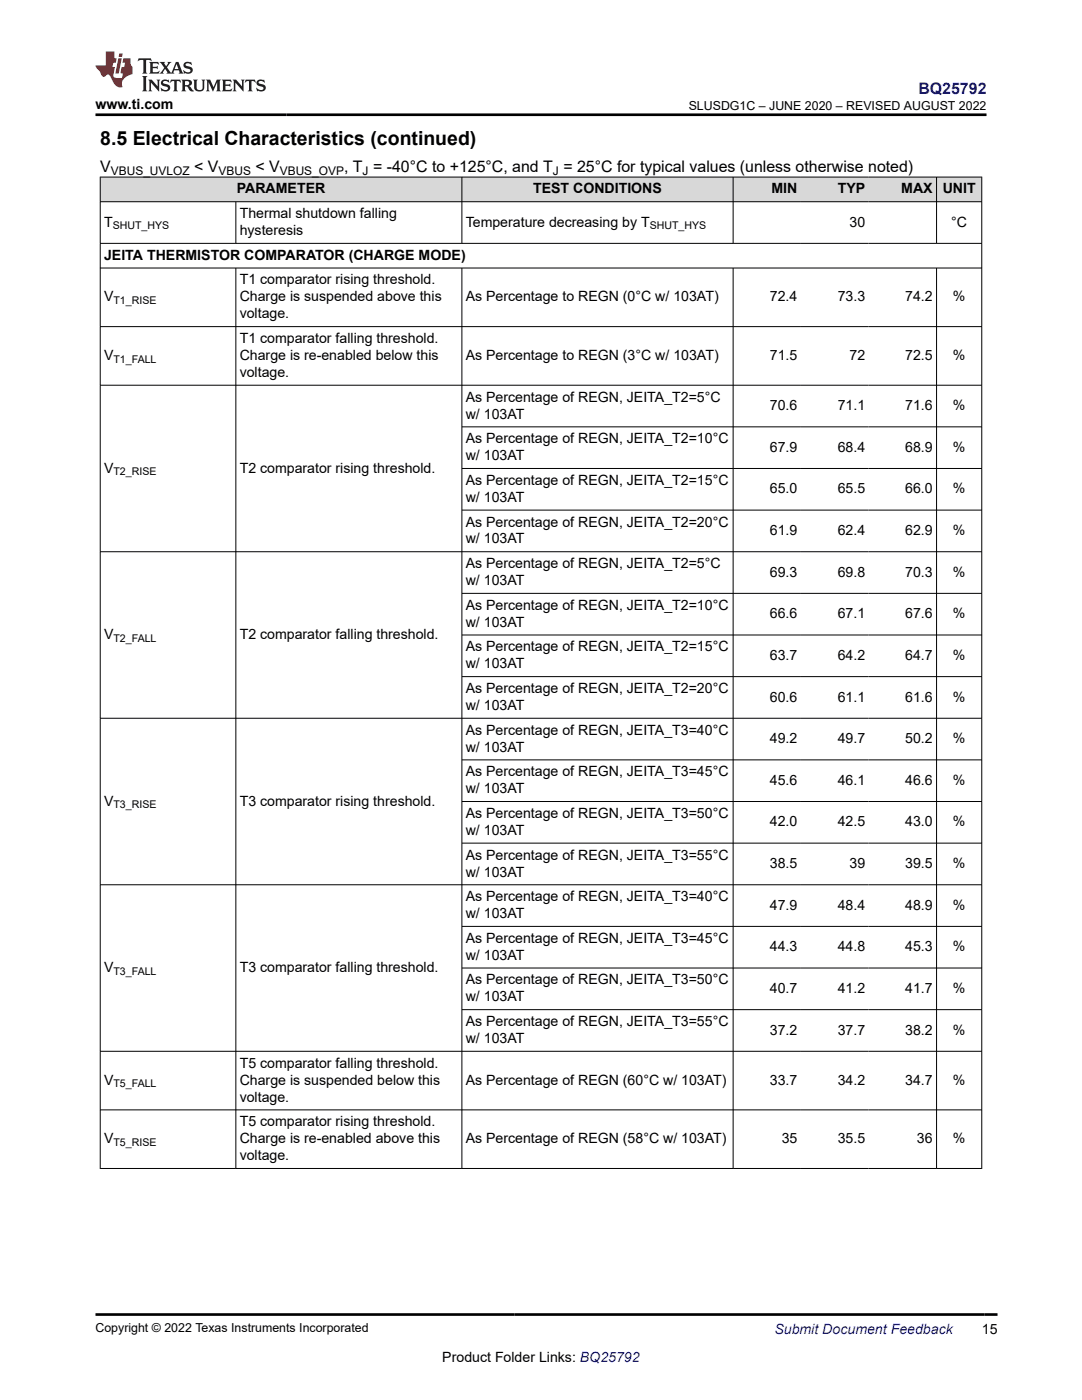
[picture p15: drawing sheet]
<svg xmlns="http://www.w3.org/2000/svg" width="216mm" height="279mm" viewBox="0 0 216 279" stroke-linecap="round" stroke-linejoin="round" font-family="sans-serif">
<defs><g id="words">
<text font-size="3.9" x="20" y="28.8">8.5 Electrical Characteristics (continued)</text>
<text font-size="3.2" fill="#00f" x="183.3" y="18.7">BQ25792</text>
<g font-size="3.2">
<text x="20" y="34.3">V</text>
<text x="38.7" y="34.3">&lt; V</text>
<text x="51" y="34.3">&lt; V</text>
<text x="68.7" y="34.3">, T = -40°C to +125°C, and T = 25°C for typical values (unless otherwise noted)</text>
</g>
<g font-size="2.8">
<text x="19" y="21.8">www.ti.com</text>
<text x="47.2" y="38.6">PARAMETER</text>
<text x="106.4" y="38.6">TEST CONDITIONS</text>
<text x="153.9" y="38.6">MIN</text>
<text x="167.2" y="38.6">TYP</text>
<text x="179.8" y="38.6">MAX</text>
<text x="188.1" y="38.6">UNIT</text>
<text x="20.8" y="45.2">T</text>
<text x="47.8" y="43.5">Thermal shutdown falling</text>
<text x="47.8" y="46.9">hysteresis</text>
<text x="92.9" y="45.2">Temperature decreasing by T</text>
<text x="169.5" y="45.2">30</text>
<text x="189.8" y="45.2">°C</text>
<text x="20.8" y="51.8">JEITA THERMISTOR COMPARATOR (CHARGE MODE)</text>
<text x="47.8" y="56.8">T1 comparator rising threshold.</text>
<text x="20.8" y="60.2">V</text>
<text x="47.8" y="60.2">Charge is suspended above this</text>
<text x="47.8" y="63.5">voltage.</text>
<text x="92.9" y="60.2">As Percentage to REGN (0°C w/ 103AT)</text>
<text x="153.6" y="60.2">72.4</text>
<text x="167.1" y="60.2">73.3</text>
<text x="180.6" y="60.2">74.2</text>
<text x="190.1" y="60.2">%</text>
<text x="20.8" y="71.8">V</text>
<text x="47.8" y="68.5">T1 comparator falling threshold.</text>
<text x="47.8" y="71.8">Charge is re-enabled below this</text>
<text x="92.9" y="71.8">As Percentage to REGN (3°C w/ 103AT)</text>
<text x="153.6" y="71.8">71.5</text>
<text x="169.5" y="71.8">72</text>
<text x="180.6" y="71.8">72.5</text>
<text x="190.1" y="71.8">%</text>
<text x="47.8" y="75.2">voltage.</text>
<text x="92.9" y="80.2">As Percentage of REGN, JEITA_T2=5°C</text>
<text x="92.9" y="83.5">w/ 103AT</text>
<text x="153.6" y="81.8">70.6</text>
<text x="167.1" y="81.8">71.1</text>
<text x="180.6" y="81.8">71.6</text>
<text x="190.1" y="81.8">%</text>
<text x="92.9" y="88.5">As Percentage of REGN, JEITA_T2=10°C</text>
<text x="20.8" y="94.3">V</text>
<text x="47.8" y="94.3">T2 comparator rising threshold.</text>
<text x="92.9" y="91.8">w/ 103AT</text>
<text x="153.6" y="90.2">67.9</text>
<text x="167.1" y="90.2">68.4</text>
<text x="180.6" y="90.2">68.9</text>
<text x="190.1" y="90.2">%</text>
<text x="92.9" y="96.8">As Percentage of REGN, JEITA_T2=15°C</text>
<text x="92.9" y="100.2">w/ 103AT</text>
<text x="153.6" y="98.5">65.0</text>
<text x="167.1" y="98.5">65.5</text>
<text x="180.6" y="98.5">66.0</text>
<text x="190.1" y="98.5">%</text>
<text x="92.9" y="105.1">As Percentage of REGN, JEITA_T2=20°C</text>
<text x="153.6" y="106.8">61.9</text>
<text x="167.1" y="106.8">62.4</text>
<text x="180.6" y="106.8">62.9</text>
<text x="190.1" y="106.8">%</text>
<text x="92.9" y="108.5">w/ 103AT</text>
<text x="92.9" y="113.4">As Percentage of REGN, JEITA_T2=5°C</text>
<text x="92.9" y="116.8">w/ 103AT</text>
<text x="153.6" y="115.1">69.3</text>
<text x="167.1" y="115.1">69.8</text>
<text x="180.6" y="115.1">70.3</text>
<text x="190.1" y="115.1">%</text>
<text x="92.9" y="121.7">As Percentage of REGN, JEITA_T2=10°C</text>
<text x="92.9" y="125.1">w/ 103AT</text>
<text x="153.6" y="123.4">66.6</text>
<text x="167.1" y="123.4">67.1</text>
<text x="180.6" y="123.4">67.6</text>
<text x="190.1" y="123.4">%</text>
<text x="20.8" y="127.5">V</text>
<text x="47.8" y="127.5">T2 comparator falling threshold.</text>
<text x="92.9" y="130">As Percentage of REGN, JEITA_T2=15°C</text>
<text x="153.6" y="131.7">63.7</text>
<text x="167.1" y="131.7">64.2</text>
<text x="180.6" y="131.7">64.7</text>
<text x="190.1" y="131.7">%</text>
<text x="92.9" y="133.4">w/ 103AT</text>
<text x="92.9" y="138.3">As Percentage of REGN, JEITA_T2=20°C</text>
<text x="92.9" y="141.7">w/ 103AT</text>
<text x="153.6" y="140">60.6</text>
<text x="167.1" y="140">61.1</text>
<text x="180.6" y="140">61.6</text>
<text x="190.1" y="140">%</text>
<text x="92.9" y="146.6">As Percentage of REGN, JEITA_T3=40°C</text>
<text x="153.6" y="148.3">49.2</text>
<text x="167.1" y="148.3">49.7</text>
<text x="180.6" y="148.3">50.2</text>
<text x="190.1" y="148.3">%</text>
<text x="92.9" y="154.9">As Percentage of REGN, JEITA_T3=45°C</text>
<text x="92.9" y="150">w/ 103AT</text>
<text x="20.8" y="160.8">V</text>
<text x="47.8" y="160.8">T3 comparator rising threshold.</text>
<text x="92.9" y="158.3">w/ 103AT</text>
<text x="153.6" y="156.6">45.6</text>
<text x="167.1" y="156.6">46.1</text>
<text x="180.6" y="156.6">46.6</text>
<text x="190.1" y="156.6">%</text>
<text x="92.9" y="163.2">As Percentage of REGN, JEITA_T3=50°C</text>
<text x="92.9" y="166.6">w/ 103AT</text>
<text x="153.6" y="164.9">42.0</text>
<text x="167.1" y="164.9">42.5</text>
<text x="180.6" y="164.9">43.0</text>
<text x="190.1" y="164.9">%</text>
<text x="92.9" y="171.5">As Percentage of REGN, JEITA_T3=55°C</text>
<text x="153.6" y="173.2">38.5</text>
<text x="169.5" y="173.2">39</text>
<text x="180.6" y="173.2">39.5</text>
<text x="190.1" y="173.2">%</text>
<text x="92.9" y="174.9">w/ 103AT</text>
<text x="92.9" y="179.8">As Percentage of REGN, JEITA_T3=40°C</text>
<text x="92.9" y="183.2">w/ 103AT</text>
<text x="153.6" y="181.5">47.9</text>
<text x="167.1" y="181.5">48.4</text>
<text x="180.6" y="181.5">48.9</text>
<text x="190.1" y="181.5">%</text>
<text x="92.9" y="188.2">As Percentage of REGN, JEITA_T3=45°C</text>
<text x="92.9" y="191.5">w/ 103AT</text>
<text x="153.6" y="189.8">44.3</text>
<text x="167.1" y="189.8">44.8</text>
<text x="180.6" y="189.8">45.3</text>
<text x="190.1" y="189.8">%</text>
<text x="20.8" y="194">V</text>
<text x="47.8" y="194">T3 comparator falling threshold.</text>
<text x="92.9" y="196.5">As Percentage of REGN, JEITA_T3=50°C</text>
<text x="92.9" y="199.9">w/ 103AT</text>
<text x="153.6" y="198.2">40.7</text>
<text x="167.1" y="198.2">41.2</text>
<text x="180.6" y="198.2">41.7</text>
<text x="190.1" y="198.2">%</text>
<text x="92.9" y="204.8">As Percentage of REGN, JEITA_T3=55°C</text>
<text x="92.9" y="208.2">w/ 103AT</text>
<text x="153.6" y="206.5">37.2</text>
<text x="167.1" y="206.5">37.7</text>
<text x="180.6" y="206.5">38.2</text>
<text x="190.1" y="206.5">%</text>
<text x="47.8" y="213.1">T5 comparator falling threshold.</text>
<text x="20.8" y="216.5">V</text>
<text x="47.8" y="216.5">Charge is suspended below this</text>
<text x="47.8" y="219.9">voltage.</text>
<text x="92.9" y="216.5">As Percentage of REGN (60°C w/ 103AT)</text>
<text x="153.6" y="216.5">33.7</text>
<text x="167.1" y="216.5">34.2</text>
<text x="180.6" y="216.5">34.7</text>
<text x="190.1" y="216.5">%</text>
<text x="47.8" y="224.8">T5 comparator rising threshold.</text>
<text x="20.8" y="228.2">V</text>
<text x="47.8" y="228.2">Charge is re-enabled above this</text>
<text x="47.8" y="231.5">voltage.</text>
<text x="92.9" y="228.2">As Percentage of REGN (58°C w/ 103AT)</text>
<text x="156" y="228.2">35</text>
<text x="167.1" y="228.2">35.5</text>
<text x="183" y="228.2">36</text>
<text x="190.1" y="228.2">%</text>
<text x="195.9" y="266.1">15</text>
<text x="88.3" y="271.7">Product Folder Links: BQ25792</text>
</g>
<text font-size="2.8" fill="#00f" x="154.5" y="266.2">Submit Document Feedback</text>
<g font-size="2.5">
<text x="137.4" y="21.9">SLUSDG1C – JUNE 2020 – REVISED AUGUST 2022</text>
<text x="19" y="265.9">Copyright © 2022 Texas Instruments Incorporated</text>
</g>
<g font-size="2.4">
<text x="22.1" y="34.9">VBUS_UVLOZ</text>
<text x="43.6" y="34.9">VBUS</text>
<text x="55.8" y="34.9">VBUS_OVP</text>
<text x="72.4" y="34.9">J</text>
<text x="110.3" y="34.9">J</text>
</g>
<g font-size="2.1">
<text x="22.5" y="45.8">SHUT_HYS</text>
<text x="129.6" y="45.8">SHUT_HYS</text>
<text x="22.6" y="60.7">T1_RISE</text>
<text x="22.6" y="72.4">T1_FALL</text>
<text x="22.6" y="94.9">T2_RISE</text>
<text x="22.6" y="128.1">T2_FALL</text>
<text x="22.6" y="161.3">T3_RISE</text>
<text x="22.6" y="194.6">T3_FALL</text>
<text x="22.6" y="217">T5_FALL</text>
<text x="22.6" y="228.7">T5_RISE</text>
</g>
</g></defs>
<g fill="#d8d8d8">
<path d="M20 35.3h175.9v5h-175.9z" fill-rule="evenodd"/>
<path d="M20.1 35.4h72v4.8h-72z" fill-rule="evenodd"/>
<path d="M92.2 35.4h54v4.8h-54z" fill-rule="evenodd"/>
<path d="M146.3 35.4h13.5v4.8h-13.5z" fill-rule="evenodd"/>
<path d="M159.8 35.4h13.5v4.8h-13.5z" fill-rule="evenodd"/>
<path d="M173.3 35.4h13.5v4.8h-13.5z" fill-rule="evenodd"/>
<path d="M186.9 35.4h8.9v4.8h-8.9z" fill-rule="evenodd"/>
</g>
<g fill="none" stroke="#000" stroke-width=".2">
<path d="M19.9 35.3h176.1M20 35.3v198M92.2 35.3v13.3M146.3 35.3v13.3M186.9 35.3v13.3M195.9 35.3v198M19.9 40.3h176.1M19.9 48.6h176.1M19.9 53.5h176.1M47.1 40.3v8.3M47.1 53.5v179.8M92.2 53.5v179.8"/>
<path d="M146.3 53.5v179.8M186.9 53.5v179.8M19.9 65.2h176.1M19.9 76.9h176.1M92.2 85.2h103.8M92.2 93.5h103.8M19.9 110.1h176.1M92.2 101.8h103.8M92.2 118.4h103.8M92.2 126.7h103.8M92.2 135h103.8M92.2 151.7h103.8"/>
<path d="M92.2 160h103.8M196 143.3h-176.1M92.2 168.3h103.8M196 176.6h-176.1M92.2 184.9h103.8M92.2 193.2h103.8M92.2 201.5h103.8M196 209.8h-176.1M19.9 221.5h176.1M19.9 233.2h176.1"/>
</g>
<path d="M27.7 11.6l-.2 .6 .5-.2h.6v.1v2.2l-.2 .4h1l-.2-.4v-2.2v-.1h.5l.5 .2-.1-.6zM29.8 12.4l.2 .3v1.6l-.2 .4h1.9l.1-.6a1.08 1.08 0 0 1-1.3 .2v-.7h.6l.4 .2v-.7l-.4 .2h-.6v-.5l.2-.2a1 1 0 0 1 1 .3l-.1-.5zM31.8 12.4l1 1.1-1 1.2h.9l-.2-.2 .4-.8 .5 .8-.2 .2h1.6l-.2-.2 .1-.5h1l.1 .5-.1 .2h.9l-.2-.4-.8-1.9h-.5l-1 2.1-.8-1.1 .9-1h-.8l.2 .2-.5 .6-.3-.6 .1-.2zM35.2 12.8l.4 1h-.8zM36.8 12.5a.65 .65 0 0 0-.2 .7 .65 .65 0 0 0 .6 .5l.7 .1 .1 .3a.79 .79 0 0 1-.7 .4 .79 .79 0 0 1-.7-.5l.1 .7 .2-.1a.93 .93 0 0 0 1.1 0 .93 .93 0 0 0 .4-.9 1.46 1.46 0 0 0-1.2-.6l-.1-.3a1.09 1.09 0 0 1 1.2 .2l-.2-.6-.1 .1-.6-.2zM28.4 15.2l.2 .4v2.2l-.2 .4h1l-.2-.4v-2.2l.2-.4zM29.6 15.9l.2 .4v1.5l-.2 .4h.8l-.3-.4v-1.3l1.7 1.8v-2l.2-.4h-.8l.2 .2 .1 1.1-1.2-1.3zM32.3 16a.65 .65 0 0 0-.2 .8 .65 .65 0 0 0 .7 .4l.6 .2 .1 .2a.79 .79 0 0 1-.7 .4 .79 .79 0 0 1-.7-.5l.1 .7 .2-.1a.93 .93 0 0 0 1.1 .1 .93 .93 0 0 0 .4-1 1.46 1.46 0 0 0-1.2-.5l-.1-.4a1.09 1.09 0 0 1 1.2 .2l-.2-.6-.1 .1-.6-.1zM34.1 15.9l-.1 .6a.63 .63 0 0 1 .7-.3l.1 1.6-.3 .4h1l-.2-.4v-1.6a.66 .66 0 0 1 .8 .3l-.1-.6zM36.2 15.9l.2 .4v1.5l-.2 .4h.9l-.2-.2v-.7h.5l.1 .2a.79 .79 0 0 0 1.2 .6l-1-.9a.61 .61 0 0 0 .6-.6 .61 .61 0 0 0-.5-.7zM36.9 16.2h.2a.47 .47 0 0 1 .5 .1 .47 .47 0 0 1 .1 .5l-.2 .1-.6 .1zM38.5 15.9l.2 .2a2.27 2.27 0 0 0 .4 2 1.04 1.04 0 0 0 1.7-.7v-1.3l.2-.2h-.8l.2 .4v1.1a.6 .6 0 0 1-.6 .6 .6 .6 0 0 1-.6-.6v-1.1l.3-.4zM41.1 15.9l.2 .4v1.5l-.2 .4h.7l-.2-.4v-1.4l.9 1.9 .8-1.9v1.4l-.2 .4h1l-.3-.4v-1.5l.3-.4h-.8l-.7 1.5-.7-1.5zM44.3 15.9l.2 .4v1.5l-.2 .4h1.9l.1-.6a1.09 1.09 0 0 1-1.3 .2v-.7h.6l.4 .2v-.6l-.4 .2h-.6v-.6l.2-.1a1.01 1.01 0 0 1 1 .3l-.1-.6zM46.4 15.9l.3 .4v1.5l-.3 .4h.8l-.2-.4v-1.3l1.6 1.8v-2l.2-.4h-.7l.2 .2v1.1l-1.2-1.3zM49 15.9l-.1 .6a.63 .63 0 0 1 .8-.3v1.6l-.3 .4h1l-.2-.4v-1.6a.66 .66 0 0 1 .8 .3l-.1-.6zM51.4 16a.65 .65 0 0 0-.2 .8 .65 .65 0 0 0 .6 .4l.6 .2 .2 .2a.79 .79 0 0 1-.8 .4 .79 .79 0 0 1-.6-.5l.1 .7 .2-.1a.93 .93 0 0 0 1 .1 .93 .93 0 0 0 .5-1 1.46 1.46 0 0 0-1.3-.5l-.1-.4a1.09 1.09 0 0 1 1.3 .2l-.2-.6-.2 .1-.5-.1z" fill="#231f20"/>
<path d="M21.1 10.3v2.7h-2.1l.1 .4 .9 1a.95 .95 0 0 0 .9 .9 .59 .59 0 0 1 .6-.4 .59 .59 0 0 1 .5 .3l.4 .8a1.59 1.59 0 0 0 2.1 1.4 1.61 1.61 0 0 1 1-2.3l1-.3-.1-1.5a1.59 1.59 0 0 1-.4-1.7h-1.4l-.2 .9h.5l-.1 .9h-.5l-.2 .9v.3l.4 .1-.2 .9h-.6a.73 .73 0 0 1-1.1-.7l.3-1.5h-.5l.2-.9h.5l.2-.9h-.5v-1.3zM23.6 11.6l-.6 3.1h.7l.6-3.1zM23.8 10.7l-.1 .6h.7l.1-.6z" fill="#ed1c24"/>
<path d="M19 22.9h177.8M19.1 262.3h179.9" fill="none" stroke="#000" stroke-width=".53"/>
<use href="#words"/>
</svg>
